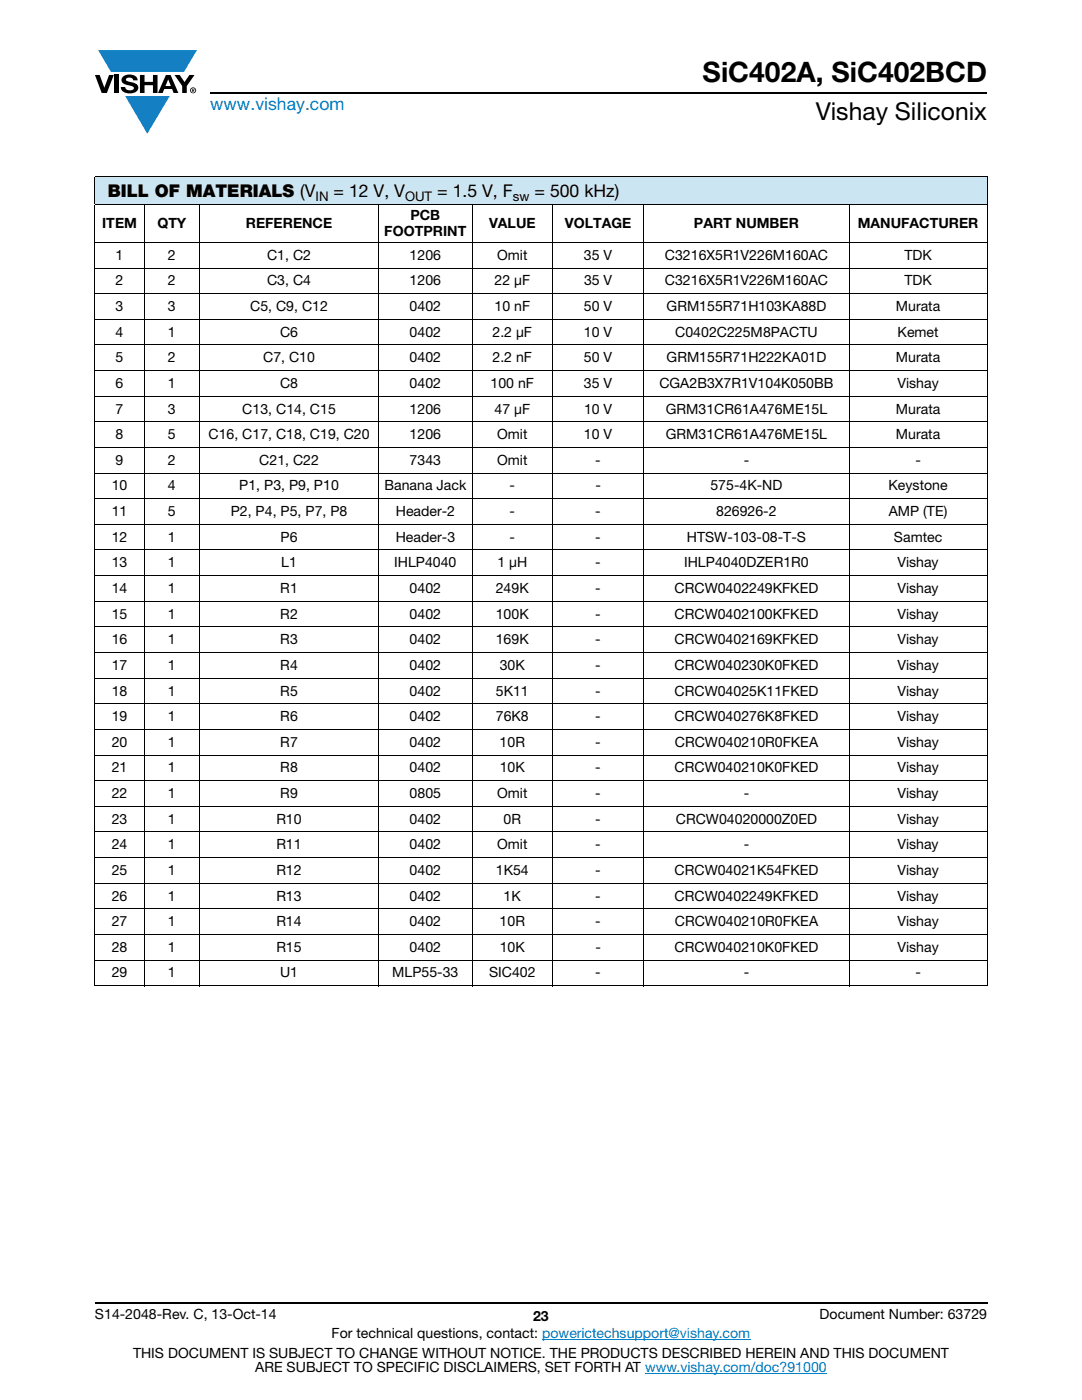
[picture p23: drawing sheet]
<svg xmlns="http://www.w3.org/2000/svg" width="216mm" height="279mm" viewBox="0 0 216 279" stroke-linecap="round" stroke-linejoin="round" font-family="sans-serif">
<defs><g id="words">
<text font-size="5.6" x="140.2" y="16.4">SiC402A, SiC402BCD</text>
<text font-size="4.9" x="162.8" y="24">Vishay Siliconix</text>
<text font-size="3.5" fill="#007ec4" x="42" y="21.9">www.vishay.com</text>
<g font-size="3.5">
<text x="21.5" y="39.4">BILL OF MATERIALS (V</text>
<text x="66.5" y="39.4">= 12 V, V</text>
<text x="87.2" y="39.4">= 1.5 V, F</text>
<text x="106.7" y="39.4">= 500 kHz)</text>
</g>
<g font-size="2.8">
<text x="20.4" y="45.5">ITEM</text>
<text x="31.4" y="45.5">QTY</text>
<text x="49.1" y="45.5">REFERENCE</text>
<text x="76.7" y="47.1">FOOTPRINT</text>
<text x="81.9" y="43.9">PCB</text>
<text x="97.6" y="45.5">VALUE</text>
<text x="112.7" y="45.5">VOLTAGE</text>
<text x="138.5" y="45.5">PART NUMBER</text>
<text x="171.2" y="45.5">MANUFACTURER</text>
<text x="23.1" y="51.8">1</text>
<text x="33.5" y="51.8">2</text>
<text x="53.3" y="51.8">C1, C2</text>
<text x="81.7" y="51.8">1206</text>
<text x="99.2" y="51.8">Omit</text>
<text x="116.5" y="51.8">35 V</text>
<text x="132.7" y="51.8">C3216X5R1V226M160AC</text>
<text x="180.5" y="51.8">TDK</text>
<text x="23.1" y="57">2</text>
<text x="33.5" y="57">2</text>
<text x="53.3" y="57">C3, C4</text>
<text x="81.7" y="57">1206</text>
<text x="98.7" y="57">22 μF</text>
<text x="116.5" y="57">35 V</text>
<text x="132.7" y="57">C3216X5R1V226M160AC</text>
<text x="180.5" y="57">TDK</text>
<text x="23.1" y="62.1">3</text>
<text x="33.5" y="62.1">3</text>
<text x="49.9" y="62.1">C5, C9, C12</text>
<text x="81.7" y="62.1">0402</text>
<text x="98.7" y="62.1">10 nF</text>
<text x="116.5" y="62.1">50 V</text>
<text x="133" y="62.1">GRM155R71H103KA88D</text>
<text x="178.8" y="62.1">Murata</text>
<text x="23.1" y="67.2">4</text>
<text x="33.5" y="67.2">1</text>
<text x="55.9" y="67.2">C6</text>
<text x="81.7" y="67.2">0402</text>
<text x="98.3" y="67.2">2.2 μF</text>
<text x="116.5" y="67.2">10 V</text>
<text x="134.7" y="67.2">C0402C225M8PACTU</text>
<text x="179.1" y="67.2">Kemet</text>
<text x="23.1" y="72.3">5</text>
<text x="23.1" y="77.4">6</text>
<text x="33.5" y="72.3">2</text>
<text x="33.5" y="77.4">1</text>
<text x="52.5" y="72.3">C7, C10</text>
<text x="55.9" y="77.4">C8</text>
<text x="81.7" y="77.4">0402</text>
<text x="81.7" y="72.3">0402</text>
<text x="97.9" y="77.4">100 nF</text>
<text x="98.3" y="72.3">2.2 nF</text>
<text x="116.5" y="77.4">35 V</text>
<text x="116.5" y="72.3">50 V</text>
<text x="131.6" y="77.4">CGA2B3X7R1V104K050BB</text>
<text x="133" y="72.3">GRM155R71H222KA01D</text>
<text x="178.8" y="72.3">Murata</text>
<text x="179.1" y="77.4">Vishay</text>
<text x="23.1" y="82.5">7</text>
<text x="33.5" y="82.5">3</text>
<text x="48.3" y="82.5">C13, C14, C15</text>
<text x="81.7" y="82.5">1206</text>
<text x="98.7" y="82.5">47 μF</text>
<text x="116.5" y="82.5">10 V</text>
<text x="132.9" y="82.5">GRM31CR61A476ME15L</text>
<text x="178.8" y="82.5">Murata</text>
<text x="23.1" y="87.7">8</text>
<text x="33.5" y="87.7">5</text>
<text x="41.6" y="87.7">C16, C17, C18, C19, C20</text>
<text x="81.7" y="87.7">1206</text>
<text x="99.2" y="87.7">Omit</text>
<text x="116.5" y="87.7">10 V</text>
<text x="132.8" y="87.7">GRM31CR61A476ME15L</text>
<text x="178.8" y="87.7">Murata</text>
<text x="23.1" y="92.8">9</text>
<text x="33.5" y="92.8">2</text>
<text x="51.7" y="92.8">C21, C22</text>
<text x="81.7" y="92.8">7343</text>
<text x="99.2" y="92.8">Omit</text>
<text x="118.8" y="92.8">-</text>
<text x="148.4" y="92.8">-</text>
<text x="182.6" y="92.8">-</text>
<text x="22.3" y="97.9">10</text>
<text x="33.5" y="97.9">4</text>
<text x="47.8" y="97.9">P1, P3, P9, P10</text>
<text x="76.7" y="97.9">Banana Jack</text>
<text x="101.7" y="97.9">-</text>
<text x="118.8" y="97.9">-</text>
<text x="141.8" y="97.9">575-4K-ND</text>
<text x="177.3" y="97.9">Keystone</text>
<text x="22.3" y="103">11</text>
<text x="33.5" y="103">5</text>
<text x="46.1" y="103">P2, P4, P5, P7, P8</text>
<text x="79" y="103">Header-2</text>
<text x="101.7" y="103">-</text>
<text x="118.8" y="103">-</text>
<text x="142.9" y="103">826926-2</text>
<text x="177.3" y="103">AMP (TE)</text>
<text x="22.3" y="108.1">12</text>
<text x="22.3" y="113.2">13</text>
<text x="33.5" y="113.2">1</text>
<text x="33.5" y="108.1">1</text>
<text x="56" y="108.1">P6</text>
<text x="56.1" y="113.2">L1</text>
<text x="78.7" y="113.2">IHLP4040</text>
<text x="79" y="108.1">Header-3</text>
<text x="99.3" y="113.2">1 μH</text>
<text x="101.7" y="108.1">-</text>
<text x="118.8" y="113.2">-</text>
<text x="118.8" y="108.1">-</text>
<text x="136.5" y="113.2">IHLP4040DZER1R0</text>
<text x="137.1" y="108.1">HTSW-103-08-T-S</text>
<text x="178.4" y="108.1">Samtec</text>
<text x="179.1" y="113.2">Vishay</text>
<text x="22.3" y="118.3">14</text>
<text x="33.5" y="118.3">1</text>
<text x="55.9" y="118.3">R1</text>
<text x="81.7" y="118.3">0402</text>
<text x="98.9" y="118.3">249K</text>
<text x="118.8" y="118.3">-</text>
<text x="134.6" y="118.3">CRCW0402249KFKED</text>
<text x="179.1" y="118.3">Vishay</text>
<text x="22.3" y="123.5">15</text>
<text x="33.5" y="123.5">1</text>
<text x="55.9" y="123.5">R2</text>
<text x="81.7" y="123.5">0402</text>
<text x="98.9" y="123.5">100K</text>
<text x="118.8" y="123.5">-</text>
<text x="134.6" y="123.5">CRCW0402100KFKED</text>
<text x="179.1" y="123.5">Vishay</text>
<text x="22.3" y="128.6">16</text>
<text x="33.5" y="128.6">1</text>
<text x="55.9" y="128.6">R3</text>
<text x="81.7" y="128.6">0402</text>
<text x="98.9" y="128.6">169K</text>
<text x="118.8" y="128.6">-</text>
<text x="134.6" y="128.6">CRCW0402169KFKED</text>
<text x="179.1" y="128.6">Vishay</text>
<text x="22.3" y="133.7">17</text>
<text x="33.5" y="133.7">1</text>
<text x="55.9" y="133.7">R4</text>
<text x="81.7" y="133.7">0402</text>
<text x="99.7" y="133.7">30K</text>
<text x="118.8" y="133.7">-</text>
<text x="134.6" y="133.7">CRCW040230K0FKED</text>
<text x="179.1" y="133.7">Vishay</text>
<text x="22.3" y="138.8">18</text>
<text x="22.3" y="143.9">19</text>
<text x="33.5" y="138.8">1</text>
<text x="33.5" y="143.9">1</text>
<text x="55.9" y="138.8">R5</text>
<text x="55.9" y="143.9">R6</text>
<text x="81.7" y="138.8">0402</text>
<text x="81.7" y="143.9">0402</text>
<text x="98.9" y="138.8">5K11</text>
<text x="98.9" y="143.9">76K8</text>
<text x="118.8" y="138.8">-</text>
<text x="118.8" y="143.9">-</text>
<text x="134.6" y="138.8">CRCW04025K11FKED</text>
<text x="134.6" y="143.9">CRCW040276K8FKED</text>
<text x="179.1" y="138.8">Vishay</text>
<text x="179.1" y="143.9">Vishay</text>
<text x="22.3" y="149">20</text>
<text x="33.5" y="149">1</text>
<text x="55.9" y="149">R7</text>
<text x="81.7" y="149">0402</text>
<text x="99.7" y="149">10R</text>
<text x="118.8" y="149">-</text>
<text x="134.7" y="149">CRCW040210R0FKEA</text>
<text x="179.1" y="149">Vishay</text>
<text x="22.3" y="154.2">21</text>
<text x="33.5" y="154.2">1</text>
<text x="55.9" y="154.2">R8</text>
<text x="81.7" y="154.2">0402</text>
<text x="99.7" y="154.2">10K</text>
<text x="118.8" y="154.2">-</text>
<text x="134.6" y="154.2">CRCW040210K0FKED</text>
<text x="179.1" y="154.2">Vishay</text>
<text x="22.3" y="159.3">22</text>
<text x="33.5" y="159.3">1</text>
<text x="55.9" y="159.3">R9</text>
<text x="81.7" y="159.3">0805</text>
<text x="99.2" y="159.3">Omit</text>
<text x="118.8" y="159.3">-</text>
<text x="148.4" y="159.3">-</text>
<text x="179.1" y="159.3">Vishay</text>
<text x="22.3" y="164.4">23</text>
<text x="33.5" y="164.4">1</text>
<text x="55.1" y="164.4">R10</text>
<text x="81.7" y="164.4">0402</text>
<text x="100.5" y="164.4">0R</text>
<text x="118.8" y="164.4">-</text>
<text x="134.9" y="164.4">CRCW04020000Z0ED</text>
<text x="179.1" y="164.4">Vishay</text>
<text x="22.3" y="169.5">24</text>
<text x="33.5" y="169.5">1</text>
<text x="55.1" y="169.5">R11</text>
<text x="81.7" y="169.5">0402</text>
<text x="99.2" y="169.5">Omit</text>
<text x="118.8" y="169.5">-</text>
<text x="148.4" y="169.5">-</text>
<text x="179.1" y="169.5">Vishay</text>
<text x="22.3" y="174.6">25</text>
<text x="22.3" y="179.7">26</text>
<text x="33.5" y="179.7">1</text>
<text x="33.5" y="174.6">1</text>
<text x="55.1" y="179.7">R13</text>
<text x="55.1" y="174.6">R12</text>
<text x="81.7" y="179.7">0402</text>
<text x="81.7" y="174.6">0402</text>
<text x="98.9" y="174.6">1K54</text>
<text x="100.5" y="179.7">1K</text>
<text x="118.8" y="179.7">-</text>
<text x="118.8" y="174.6">-</text>
<text x="134.6" y="179.7">CRCW0402249KFKED</text>
<text x="134.6" y="174.6">CRCW04021K54FKED</text>
<text x="179.1" y="179.7">Vishay</text>
<text x="179.1" y="174.6">Vishay</text>
<text x="22.3" y="184.8">27</text>
<text x="33.5" y="184.8">1</text>
<text x="55.1" y="184.8">R14</text>
<text x="81.7" y="184.8">0402</text>
<text x="99.7" y="184.8">10R</text>
<text x="118.8" y="184.8">-</text>
<text x="134.7" y="184.8">CRCW040210R0FKEA</text>
<text x="179.1" y="184.8">Vishay</text>
<text x="22.3" y="189.9">28</text>
<text x="33.5" y="189.9">1</text>
<text x="55.1" y="189.9">R15</text>
<text x="81.7" y="189.9">0402</text>
<text x="99.7" y="189.9">10K</text>
<text x="118.8" y="189.9">-</text>
<text x="134.6" y="189.9">CRCW040210K0FKED</text>
<text x="179.1" y="189.9">Vishay</text>
<text x="22.3" y="195.1">29</text>
<text x="33.5" y="195.1">1</text>
<text x="55.9" y="195.1">U1</text>
<text x="78.3" y="195.1">MLP55-33</text>
<text x="97.6" y="195.1">SIC402</text>
<text x="118.8" y="195.1">-</text>
<text x="148.4" y="195.1">-</text>
<text x="182.6" y="195.1">-</text>
<text x="18.9" y="263.3">S14-2048-Rev. C, 13-Oct-14</text>
<text x="106.4" y="263.6">23</text>
<text x="163.6" y="263.3">Document Number: 63729</text>
<text x="66.2" y="267.1">For technical questions, contact: powerictechsupport@vishay.com</text>
<text x="26.5" y="271">THIS DOCUMENT IS SUBJECT TO CHANGE WITHOUT NOTICE. THE PRODUCTS DESCRIBED HEREIN AND THIS DOCUMENT</text>
<text x="50.9" y="273.8">ARE SUBJECT TO SPECIFIC DISCLAIMERS, SET FORTH AT www.vishay.com/doc?91000</text>
</g>
<g font-size="2.6">
<text x="63" y="40">IN</text>
<text x="80.8" y="40">OUT</text>
<text x="102.3" y="40">sw</text>
</g>
</g></defs>
<g fill="#147fc3">
<path d="M19.6 10h19.7l-2.6 4.3h-1.1h-13.5z"/>
<path d="M25 19.2h8.9l-4.5 7.5z"/>
</g>
<g fill="#000">
<path d="M18.9 15h1l.9 2.5 1-2.5h.9l-1.4 3.6h-1zM22.9 15h.9v3.6h-.9zM24.6 15.3a2.1 2.1 0 0 1 2.8 .3l.1 .4h-.9a.79 .79 0 0 0-.7-.5 .79 .79 0 0 0-.8 .4l.3 .3 1 .2a1.08 1.08 0 0 1 1.2 1 1.08 1.08 0 0 1-1.1 1.2 1.73 1.73 0 0 1-2.4-1.2h.9a.96 .96 0 0 0 .8 .6 .96 .96 0 0 0 .9-.4 1.31 1.31 0 0 0-1.2-.6 1.03 1.03 0 0 1-1.1-.6 1.03 1.03 0 0 1 .2-1.1zM27.9 15h.9v1.3h1.7v-1.3h.9v3.6h-.9v-1.6h-1.7v1.6h-.9zM34.8 15h1.1l.9 1.4 1-1.4h1l-1.5 2.2v1.4h-.9v-1.4z"/>
<path d="M33.6 15.9l.5 1.3h-1.1zM33.1 15l-1.6 3.6h1l.3-.8h1.5l.3 .8h1l-1.6-3.6z"/>
<path d="M38.4 17.8h.2v.2h-.2zM38.3 17.7v.7h.1v-.3l.4 .3-.2-.3 .2-.2-.1-.2z"/>
<path d="M38.1 18a.46 .46 0 0 1 .9 0 .46 .46 0 0 1-.9 0zM37.9 18a.6 .6 0 0 0 1.2 0 .6 .6 0 0 0-1.2 0z"/>
</g>
<path d="M42 18.6h155M18.9 260h178.1" fill="none" stroke="#000" stroke-width=".36"/>
<path d="M108.2 267.3h41.5M128.7 274h36.3" fill="none" stroke="#007ec4" stroke-width=".2"/>
<path d="M18.9 35.3h178.1v5.5h-178.1z" fill="#cce5f3"/>
<g fill="none" stroke="#000" stroke-width=".2">
<path d="M18.9 35.3h178.1M18.9 35.4v5.3M197 35.4v5.3M18.9 40.8h178.1M18.9 48.4h178.1M18.9 53.5h178.1M18.9 58.6h178.1M18.9 40.9v155.7M28.8 40.7v156.1M39.8 40.7v156.1M75.5 40.7v156.1M94.2 40.7v156.1"/>
<path d="M110.2 40.7v156.1M128.5 40.7v156.1M169.4 40.7v156.1M197 40.9v155.7M18.9 63.7h178.1M18.9 68.8h178.1M18.9 74h178.1M18.9 79.1h178.1M18.9 84.2h178.1M18.9 89.3h178.1M18.9 94.4h178.1M18.9 99.5h178.1"/>
<path d="M18.9 104.6h178.1M18.9 109.7h178.1M18.9 114.9h178.1M18.9 120h178.1M18.9 125.1h178.1M18.9 130.2h178.1M18.9 135.3h178.1M18.9 140.4h178.1M18.9 145.6h178.1M18.9 150.7h178.1M18.9 155.8h178.1M18.9 160.9h178.1"/>
<path d="M18.9 166h178.1M18.9 171.2h178.1M18.9 176.3h178.1M18.9 181.4h178.1M18.9 186.5h178.1M18.9 191.6h178.1M18.9 196.7h178.1"/>
</g>
<use href="#words"/>
</svg>
